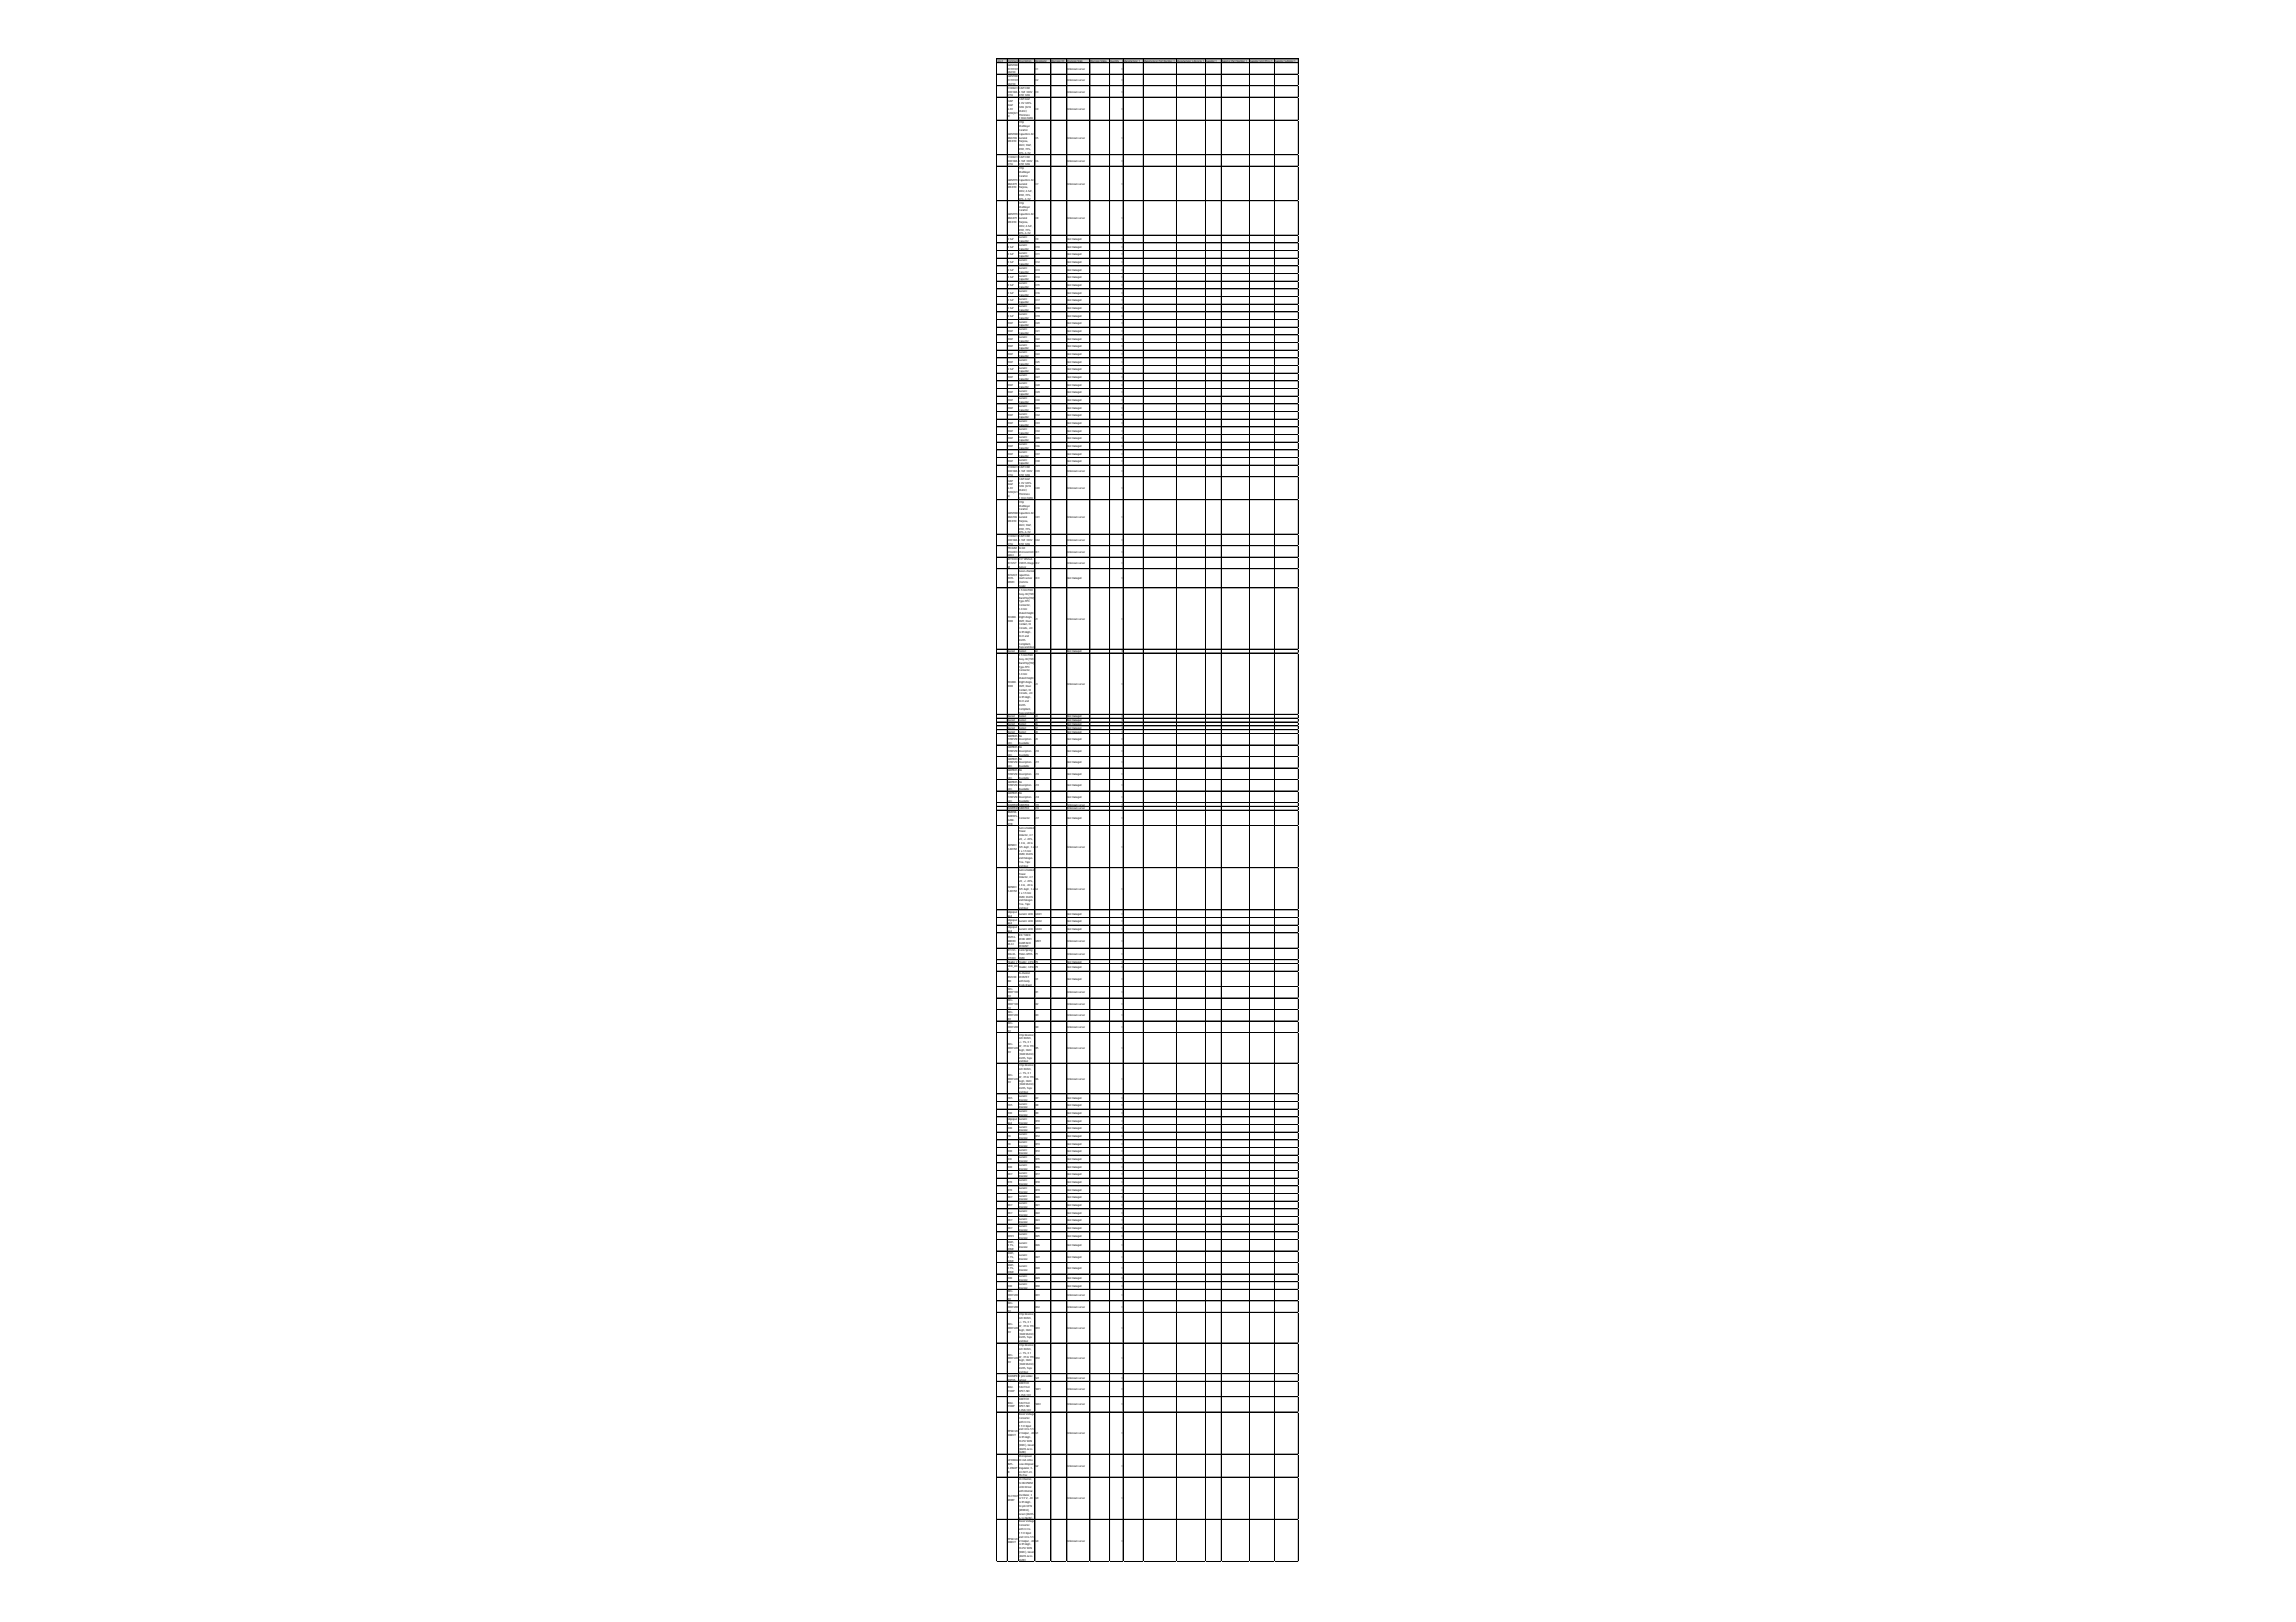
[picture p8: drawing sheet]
<svg xmlns="http://www.w3.org/2000/svg" width="297mm" height="210mm" viewBox="0 0 297 210" stroke-linecap="round" stroke-linejoin="round" font-family="sans-serif">
<defs><g id="words">
<g font-size=".4">
<text x="128.9" y="8">Line #</text>
<text x="130.4" y="8">Comment</text>
<text x="130.4" y="8.5">GRM188</text>
<text x="130.4" y="9">5C1H101</text>
<text x="130.4" y="9.5">JA01D</text>
<text x="130.4" y="10">GRM188</text>
<text x="130.4" y="10.5">5C1H101</text>
<text x="130.4" y="11">JA01D</text>
<text x="130.4" y="11.5">C1206C1</text>
<text x="130.4" y="12">04K1RA</text>
<text x="131.8" y="8">Description</text>
<text x="131.8" y="11.5">CAP CER</text>
<text x="131.8" y="12">0.1UF 100V</text>
<text x="133.9" y="8">Designator</text>
<text x="133.9" y="9">C1</text>
<text x="133.9" y="10.5">C2</text>
<text x="133.9" y="12">C3</text>
<text x="136" y="8">Revision ID</text>
<text x="138.1" y="8">Revision State</text>
<text x="138.1" y="9">Unknown server</text>
<text x="138.1" y="10.5">Unknown server</text>
<text x="138.1" y="12">Unknown server</text>
<text x="141.1" y="8">Revision Status</text>
<text x="143.6" y="8">Quantity</text>
<text x="145.1" y="9">1</text>
<text x="145.1" y="10.5">1</text>
<text x="145.1" y="12">1</text>
<text x="145.4" y="8">Manufacturer 1</text>
<text x="148" y="8">Manufacturer Part Number 1</text>
<text x="152.3" y="8">Manufacturer Lifecycle 1</text>
<text x="156" y="8">Supplier 1</text>
<text x="158.1" y="8">Supplier Part Number 1</text>
<text x="161.7" y="8">Supplier Unit Price 1</text>
<text x="164.9" y="8">Supplier Subtotal 1</text>
<text x="130.4" y="12.5">CTU</text>
<text x="130.4" y="13.2">CAP</text>
<text x="130.4" y="13.7">22uF</text>
<text x="130.4" y="14.2">6.3V</text>
<text x="130.4" y="14.7">1206(321</text>
<text x="130.4" y="15.2">6)</text>
<text x="130.4" y="17.4">GRM188</text>
<text x="130.4" y="17.9">R60J106</text>
<text x="131.8" y="12.5">X7R 1206</text>
<text x="131.8" y="13">CAP 22uF</text>
<text x="131.8" y="13.5">6.3V ±20%</text>
<text x="131.8" y="14">1206 (3216</text>
<text x="131.8" y="14.5">Metric)</text>
<text x="131.8" y="15">Thickness</text>
<text x="131.8" y="15.5">1.9mm SMD</text>
<text x="131.8" y="16">Chip</text>
<text x="131.8" y="16.4">Multilayer</text>
<text x="131.8" y="16.9">Ceramic</text>
<text x="131.8" y="17.4">Capacitors for</text>
<text x="131.8" y="17.9">General</text>
<text x="133.9" y="14.2">C4</text>
<text x="133.9" y="17.9">C5</text>
<text x="138.1" y="14.2">Unknown server</text>
<text x="138.1" y="17.9">Unknown server</text>
<text x="145.1" y="14.2">1</text>
<text x="145.1" y="17.9">1</text>
<text x="130.4" y="18.4">ME47D</text>
<text x="130.4" y="20.4">C1206C1</text>
<text x="130.4" y="20.9">04K1RA</text>
<text x="130.4" y="21.4">CTU</text>
<text x="130.4" y="23.4">GRM155</text>
<text x="130.4" y="23.9">R60J475</text>
<text x="131.8" y="18.4">Purpose,</text>
<text x="131.8" y="18.9">0603, 10uF,</text>
<text x="131.8" y="19.4">X5R, 15%,</text>
<text x="131.8" y="19.9">20%, 6.3V</text>
<text x="131.8" y="20.4">CAP CER</text>
<text x="131.8" y="20.9">0.1UF 100V</text>
<text x="131.8" y="21.4">X7R 1206</text>
<text x="131.8" y="21.9">Chip</text>
<text x="131.8" y="22.4">Multilayer</text>
<text x="131.8" y="22.9">Ceramic</text>
<text x="131.8" y="23.4">Capacitors for</text>
<text x="131.8" y="23.9">General</text>
<text x="133.9" y="20.9">C6</text>
<text x="133.9" y="23.9">C7</text>
<text x="138.1" y="20.9">Unknown server</text>
<text x="138.1" y="23.9">Unknown server</text>
<text x="145.1" y="20.9">1</text>
<text x="145.1" y="23.9">1</text>
<text x="130.4" y="24.4">ME47D</text>
<text x="130.4" y="27.9">GRM155</text>
<text x="130.4" y="28.4">R60J475</text>
<text x="130.4" y="28.9">ME47D</text>
<text x="131.8" y="24.4">Purpose,</text>
<text x="131.8" y="24.9">0402, 4.7uF,</text>
<text x="131.8" y="25.4">X5R, 15%,</text>
<text x="131.8" y="25.9">20%, 6.3V</text>
<text x="131.8" y="26.4">Chip</text>
<text x="131.8" y="26.9">Multilayer</text>
<text x="131.8" y="27.4">Ceramic</text>
<text x="131.8" y="27.9">Capacitors for</text>
<text x="131.8" y="28.4">General</text>
<text x="131.8" y="28.9">Purpose,</text>
<text x="131.8" y="29.3">0402, 4.7uF,</text>
<text x="131.8" y="29.8">X5R, 15%,</text>
<text x="133.9" y="28.4">C8</text>
<text x="138.1" y="28.4">Unknown server</text>
<text x="145.1" y="28.4">1</text>
<text x="130.4" y="31.1">0.1uF</text>
<text x="130.4" y="32.1">0.1uF</text>
<text x="130.4" y="33.1">0.1uF</text>
<text x="130.4" y="34.1">0.1uF</text>
<text x="130.4" y="35">0.1uF</text>
<text x="131.8" y="30.3">20%, 6.3V</text>
<text x="131.8" y="30.8">Generic</text>
<text x="131.8" y="31.3">Capacitor</text>
<text x="131.8" y="31.8">Generic</text>
<text x="131.8" y="32.3">Capacitor</text>
<text x="131.8" y="32.8">Generic</text>
<text x="131.8" y="33.3">Capacitor</text>
<text x="131.8" y="33.8">Generic</text>
<text x="131.8" y="34.3">Capacitor</text>
<text x="131.8" y="34.8">Generic</text>
<text x="131.8" y="35.3">Capacitor</text>
<text x="131.8" y="35.8">Generic</text>
<text x="133.9" y="31.1">C9</text>
<text x="133.9" y="32.1">C10</text>
<text x="133.9" y="33.1">C11</text>
<text x="133.9" y="34.1">C12</text>
<text x="133.9" y="35">C13</text>
<text x="138.1" y="31.1">Not managed</text>
<text x="138.1" y="32.1">Not managed</text>
<text x="138.1" y="33.1">Not managed</text>
<text x="138.1" y="34.1">Not managed</text>
<text x="138.1" y="35">Not managed</text>
<text x="145.1" y="31.1">1</text>
<text x="145.1" y="32.1">1</text>
<text x="145.1" y="33.1">1</text>
<text x="145.1" y="34.1">1</text>
<text x="145.1" y="35">1</text>
<text x="130.4" y="36">0.1uF</text>
<text x="130.4" y="37">0.1uF</text>
<text x="130.4" y="38">0.1uF</text>
<text x="130.4" y="39">0.1uF</text>
<text x="130.4" y="40">0.1uF</text>
<text x="130.4" y="41">0.1uF</text>
<text x="130.4" y="42">10nF</text>
<text x="131.8" y="36.3">Capacitor</text>
<text x="131.8" y="36.8">Generic</text>
<text x="131.8" y="37.3">Capacitor</text>
<text x="131.8" y="37.8">Generic</text>
<text x="131.8" y="38.3">Capacitor</text>
<text x="131.8" y="38.8">Generic</text>
<text x="131.8" y="39.3">Capacitor</text>
<text x="131.8" y="39.8">Generic</text>
<text x="131.8" y="40.3">Capacitor</text>
<text x="131.8" y="40.8">Generic</text>
<text x="131.8" y="41.3">Capacitor</text>
<text x="131.8" y="41.7">Generic</text>
<text x="133.9" y="36">C14</text>
<text x="133.9" y="37">C15</text>
<text x="133.9" y="38">C16</text>
<text x="133.9" y="39">C17</text>
<text x="133.9" y="40">C18</text>
<text x="133.9" y="41">C19</text>
<text x="133.9" y="42">C20</text>
<text x="138.1" y="36">Not managed</text>
<text x="138.1" y="37">Not managed</text>
<text x="138.1" y="38">Not managed</text>
<text x="138.1" y="39">Not managed</text>
<text x="138.1" y="40">Not managed</text>
<text x="138.1" y="41">Not managed</text>
<text x="138.1" y="42">Not managed</text>
<text x="145.1" y="36">1</text>
<text x="145.1" y="37">1</text>
<text x="145.1" y="38">1</text>
<text x="145.1" y="39">1</text>
<text x="145.1" y="40">1</text>
<text x="145.1" y="41">1</text>
<text x="145.1" y="42">1</text>
<text x="130.4" y="43">10nF</text>
<text x="130.4" y="44">10nF</text>
<text x="130.4" y="45">10nF</text>
<text x="130.4" y="46">10nF</text>
<text x="130.4" y="47">10nF</text>
<text x="130.4" y="47.9">0.1uF</text>
<text x="131.8" y="42.2">Capacitor</text>
<text x="131.8" y="42.7">Generic</text>
<text x="131.8" y="43.2">Capacitor</text>
<text x="131.8" y="43.7">Generic</text>
<text x="131.8" y="44.2">Capacitor</text>
<text x="131.8" y="44.7">Generic</text>
<text x="131.8" y="45.2">Capacitor</text>
<text x="131.8" y="45.7">Generic</text>
<text x="131.8" y="46.2">Capacitor</text>
<text x="131.8" y="46.7">Generic</text>
<text x="131.8" y="47.2">Capacitor</text>
<text x="131.8" y="47.7">Generic</text>
<text x="133.9" y="43">C21</text>
<text x="133.9" y="44">C22</text>
<text x="133.9" y="45">C23</text>
<text x="133.9" y="46">C24</text>
<text x="133.9" y="47">C25</text>
<text x="133.9" y="47.9">C26</text>
<text x="138.1" y="43">Not managed</text>
<text x="138.1" y="44">Not managed</text>
<text x="138.1" y="45">Not managed</text>
<text x="138.1" y="46">Not managed</text>
<text x="138.1" y="47">Not managed</text>
<text x="138.1" y="47.9">Not managed</text>
<text x="145.1" y="43">1</text>
<text x="145.1" y="44">1</text>
<text x="145.1" y="45">1</text>
<text x="145.1" y="46">1</text>
<text x="145.1" y="47">1</text>
<text x="145.1" y="47.9">1</text>
<text x="130.4" y="48.9">10nF</text>
<text x="130.4" y="49.9">10nF</text>
<text x="130.4" y="50.9">10nF</text>
<text x="130.4" y="51.9">10nF</text>
<text x="130.4" y="52.9">10nF</text>
<text x="130.4" y="53.9">10nF</text>
<text x="131.8" y="48.2">Capacitor</text>
<text x="131.8" y="48.7">Generic</text>
<text x="131.8" y="49.2">Capacitor</text>
<text x="131.8" y="49.7">Generic</text>
<text x="131.8" y="50.2">Capacitor</text>
<text x="131.8" y="50.7">Generic</text>
<text x="131.8" y="51.2">Capacitor</text>
<text x="131.8" y="51.7">Generic</text>
<text x="131.8" y="52.2">Capacitor</text>
<text x="131.8" y="52.7">Generic</text>
<text x="131.8" y="53.2">Capacitor</text>
<text x="131.8" y="53.7">Generic</text>
<text x="133.9" y="48.9">C27</text>
<text x="133.9" y="49.9">C28</text>
<text x="133.9" y="50.9">C29</text>
<text x="133.9" y="51.9">C30</text>
<text x="133.9" y="52.9">C31</text>
<text x="133.9" y="53.9">C32</text>
<text x="138.1" y="48.9">Not managed</text>
<text x="138.1" y="49.9">Not managed</text>
<text x="138.1" y="50.9">Not managed</text>
<text x="138.1" y="51.9">Not managed</text>
<text x="138.1" y="52.9">Not managed</text>
<text x="138.1" y="53.9">Not managed</text>
<text x="145.1" y="48.9">1</text>
<text x="145.1" y="49.9">1</text>
<text x="145.1" y="50.9">1</text>
<text x="145.1" y="51.9">1</text>
<text x="145.1" y="52.9">1</text>
<text x="145.1" y="53.9">1</text>
<text x="130.4" y="54.9">10nF</text>
<text x="130.4" y="55.9">10nF</text>
<text x="130.4" y="56.9">10nF</text>
<text x="130.4" y="57.9">10nF</text>
<text x="130.4" y="58.9">10nF</text>
<text x="130.4" y="59.8">10nF</text>
<text x="131.8" y="54.1">Capacitor</text>
<text x="131.8" y="54.6">Generic</text>
<text x="131.8" y="55.1">Capacitor</text>
<text x="131.8" y="55.6">Generic</text>
<text x="131.8" y="56.1">Capacitor</text>
<text x="131.8" y="56.6">Generic</text>
<text x="131.8" y="57.1">Capacitor</text>
<text x="131.8" y="57.6">Generic</text>
<text x="131.8" y="58.1">Capacitor</text>
<text x="131.8" y="58.6">Generic</text>
<text x="131.8" y="59.1">Capacitor</text>
<text x="131.8" y="59.6">Generic</text>
<text x="133.9" y="54.9">C33</text>
<text x="133.9" y="55.9">C34</text>
<text x="133.9" y="56.9">C35</text>
<text x="133.9" y="57.9">C36</text>
<text x="133.9" y="58.9">C37</text>
<text x="133.9" y="59.8">C38</text>
<text x="138.1" y="54.9">Not managed</text>
<text x="138.1" y="55.9">Not managed</text>
<text x="138.1" y="56.9">Not managed</text>
<text x="138.1" y="57.9">Not managed</text>
<text x="138.1" y="58.9">Not managed</text>
<text x="138.1" y="59.8">Not managed</text>
<text x="145.1" y="54.9">1</text>
<text x="145.1" y="55.9">1</text>
<text x="145.1" y="56.9">1</text>
<text x="145.1" y="57.9">1</text>
<text x="145.1" y="58.9">1</text>
<text x="145.1" y="59.8">1</text>
<text x="130.4" y="60.6">C1206C1</text>
<text x="130.4" y="61.1">04K1RA</text>
<text x="130.4" y="61.6">CTU</text>
<text x="130.4" y="62.3">CAP</text>
<text x="130.4" y="62.8">22uF</text>
<text x="130.4" y="63.3">6.3V</text>
<text x="130.4" y="63.8">1206(321</text>
<text x="130.4" y="64.3">6)</text>
<text x="131.8" y="60.1">Capacitor</text>
<text x="131.8" y="60.6">CAP CER</text>
<text x="131.8" y="61.1">0.1UF 100V</text>
<text x="131.8" y="61.6">X7R 1206</text>
<text x="131.8" y="62.1">CAP 22uF</text>
<text x="131.8" y="62.6">6.3V ±20%</text>
<text x="131.8" y="63.1">1206 (3216</text>
<text x="131.8" y="63.6">Metric)</text>
<text x="131.8" y="64.1">Thickness</text>
<text x="131.8" y="64.6">1.9mm SMD</text>
<text x="131.8" y="65.1">Chip</text>
<text x="131.8" y="65.6">Multilayer</text>
<text x="133.9" y="61.1">C39</text>
<text x="133.9" y="63.3">C40</text>
<text x="138.1" y="61.1">Unknown server</text>
<text x="138.1" y="63.3">Unknown server</text>
<text x="145.1" y="61.1">1</text>
<text x="145.1" y="63.3">1</text>
<text x="130.4" y="66.6">GRM188</text>
<text x="130.4" y="67">R60J106</text>
<text x="130.4" y="67.5">ME47D</text>
<text x="130.4" y="69.5">C1206C1</text>
<text x="130.4" y="70">04K1RA</text>
<text x="130.4" y="70.5">CTU</text>
<text x="130.4" y="71">PIC32M</text>
<text x="130.4" y="71.5">Z1024EC</text>
<text x="131.8" y="66.1">Ceramic</text>
<text x="131.8" y="66.6">Capacitors for</text>
<text x="131.8" y="67">General</text>
<text x="131.8" y="67.5">Purpose,</text>
<text x="131.8" y="68">0603, 10uF,</text>
<text x="131.8" y="68.5">X5R, 15%,</text>
<text x="131.8" y="69">20%, 6.3V</text>
<text x="131.8" y="69.5">CAP CER</text>
<text x="131.8" y="70">0.1UF 100V</text>
<text x="131.8" y="70.5">X7R 1206</text>
<text x="131.8" y="71">32-bit</text>
<text x="131.8" y="71.5">Microcontroll</text>
<text x="133.9" y="67">C41</text>
<text x="133.9" y="70">C42</text>
<text x="133.9" y="71.5">IC1</text>
<text x="138.1" y="67">Unknown server</text>
<text x="138.1" y="70">Unknown server</text>
<text x="138.1" y="71.5">Unknown server</text>
<text x="145.1" y="67">1</text>
<text x="145.1" y="70">1</text>
<text x="145.1" y="71.5">1</text>
<text x="130.4" y="72">G064</text>
<text x="130.4" y="72.5">MT9V03</text>
<text x="130.4" y="73">4C12ST</text>
<text x="130.4" y="73.5">M</text>
<text x="130.4" y="74.5">AT42QT</text>
<text x="130.4" y="75">1070-</text>
<text x="130.4" y="75.5">MMH</text>
<text x="131.8" y="72">er</text>
<text x="131.8" y="72.5">1/3&quot; WVGA</text>
<text x="131.8" y="73">CMOS Image</text>
<text x="131.8" y="73.5">Sensor</text>
<text x="131.8" y="74">Seven-channel</text>
<text x="131.8" y="74.5">capacitive</text>
<text x="131.8" y="75">touch sensor</text>
<text x="131.8" y="75.5">(Comms</text>
<text x="131.8" y="76">mode)</text>
<text x="131.8" y="76.5">0.5 mm Pitch</text>
<text x="131.8" y="77">Easy-On(TM)</text>
<text x="131.8" y="77.5">BackFlip(TM)</text>
<text x="131.8" y="78">Type FPC</text>
<text x="133.9" y="73">IC2</text>
<text x="133.9" y="75">IC3</text>
<text x="138.1" y="73">Unknown server</text>
<text x="138.1" y="75">Not managed</text>
<text x="145.1" y="73">1</text>
<text x="145.1" y="75">1</text>
<text x="130.4" y="79.9">503480-</text>
<text x="130.4" y="80.4">1000</text>
<text x="131.8" y="78.5">Connector,</text>
<text x="131.8" y="79">1.0 mm</text>
<text x="131.8" y="79.4">Mated Height,</text>
<text x="131.8" y="79.9">Right Angle,</text>
<text x="131.8" y="80.4">SMT, Dual</text>
<text x="131.8" y="80.9">Contact, 10</text>
<text x="131.8" y="81.4">Circuits, -40</text>
<text x="131.8" y="81.9">to 85 degC,</text>
<text x="131.8" y="82.4">ELV and</text>
<text x="131.8" y="82.9">RoHS</text>
<text x="131.8" y="83.4">Compliant,</text>
<text x="131.8" y="83.9">Tape and Reel</text>
<text x="133.9" y="80.2">J1</text>
<text x="138.1" y="80.2">Unknown server</text>
<text x="145.1" y="80.2">1</text>
<text x="130.4" y="84.4">Socket</text>
<text x="130.4" y="88.4">503480-</text>
<text x="130.4" y="88.9">1000</text>
<text x="131.8" y="84.4">Socket</text>
<text x="131.8" y="84.9">0.5 mm Pitch</text>
<text x="131.8" y="85.4">Easy-On(TM)</text>
<text x="131.8" y="85.9">BackFlip(TM)</text>
<text x="131.8" y="86.4">Type FPC</text>
<text x="131.8" y="86.9">Connector,</text>
<text x="131.8" y="87.4">1.0 mm</text>
<text x="131.8" y="87.9">Mated Height,</text>
<text x="131.8" y="88.4">Right Angle,</text>
<text x="131.8" y="88.9">SMT, Dual</text>
<text x="131.8" y="89.4">Contact, 10</text>
<text x="131.8" y="89.9">Circuits, -40</text>
<text x="133.9" y="84.4">J2</text>
<text x="133.9" y="88.6">J3</text>
<text x="138.1" y="84.4">Not managed</text>
<text x="138.1" y="88.6">Unknown server</text>
<text x="145.1" y="84.4">1</text>
<text x="145.1" y="88.6">1</text>
<text x="130.4" y="92.8">Socket</text>
<text x="130.4" y="93.3">Socket</text>
<text x="130.4" y="93.8">Socket</text>
<text x="130.4" y="94.3">Socket</text>
<text x="130.4" y="94.8">Socket</text>
<text x="130.4" y="95.3">GRPB05</text>
<text x="130.4" y="95.8">1VWVN</text>
<text x="131.8" y="90.4">to 85 degC,</text>
<text x="131.8" y="90.9">ELV and</text>
<text x="131.8" y="91.4">RoHS</text>
<text x="131.8" y="91.9">Compliant,</text>
<text x="131.8" y="92.3">Tape and Reel</text>
<text x="131.8" y="92.8">Socket</text>
<text x="131.8" y="93.3">Socket</text>
<text x="131.8" y="93.8">Socket</text>
<text x="131.8" y="94.3">Socket</text>
<text x="131.8" y="94.8">Socket</text>
<text x="131.8" y="95.3">No</text>
<text x="131.8" y="95.8">Description</text>
<text x="133.9" y="92.8">J4</text>
<text x="133.9" y="93.3">J5</text>
<text x="133.9" y="93.8">J6</text>
<text x="133.9" y="94.3">J7</text>
<text x="133.9" y="94.8">J8</text>
<text x="133.9" y="95.8">J9</text>
<text x="138.1" y="92.8">Not managed</text>
<text x="138.1" y="93.3">Not managed</text>
<text x="138.1" y="93.8">Not managed</text>
<text x="138.1" y="94.3">Not managed</text>
<text x="138.1" y="94.8">Not managed</text>
<text x="138.1" y="95.8">Not managed</text>
<text x="145.1" y="92.8">1</text>
<text x="145.1" y="93.3">1</text>
<text x="145.1" y="93.8">1</text>
<text x="145.1" y="94.3">1</text>
<text x="145.1" y="94.8">1</text>
<text x="145.1" y="95.8">1</text>
<text x="130.4" y="96.3">-RC</text>
<text x="130.4" y="96.8">GRPB05</text>
<text x="130.4" y="97.3">1VWVN</text>
<text x="130.4" y="97.8">-RC</text>
<text x="130.4" y="98.3">GRPB05</text>
<text x="130.4" y="98.8">1VWVN</text>
<text x="130.4" y="99.3">-RC</text>
<text x="130.4" y="99.8">GRPB05</text>
<text x="130.4" y="100.3">1VWVN</text>
<text x="130.4" y="100.8">-RC</text>
<text x="130.4" y="101.3">GRPB05</text>
<text x="130.4" y="101.8">1VWVN</text>
<text x="131.8" y="96.3">Available</text>
<text x="131.8" y="96.8">No</text>
<text x="131.8" y="97.3">Description</text>
<text x="131.8" y="97.8">Available</text>
<text x="131.8" y="98.3">No</text>
<text x="131.8" y="98.8">Description</text>
<text x="131.8" y="99.3">Available</text>
<text x="131.8" y="99.8">No</text>
<text x="131.8" y="100.3">Description</text>
<text x="131.8" y="100.8">Available</text>
<text x="131.8" y="101.3">No</text>
<text x="131.8" y="101.8">Description</text>
<text x="133.9" y="97.3">J10</text>
<text x="133.9" y="98.8">J11</text>
<text x="133.9" y="100.3">J12</text>
<text x="133.9" y="101.8">J13</text>
<text x="138.1" y="97.3">Not managed</text>
<text x="138.1" y="98.8">Not managed</text>
<text x="138.1" y="100.3">Not managed</text>
<text x="138.1" y="101.8">Not managed</text>
<text x="145.1" y="97.3">1</text>
<text x="145.1" y="98.8">1</text>
<text x="145.1" y="100.3">1</text>
<text x="145.1" y="101.8">1</text>
<text x="130.4" y="102.3">-RC</text>
<text x="130.4" y="102.8">GRPB05</text>
<text x="130.4" y="103.3">1VWVN</text>
<text x="130.4" y="103.8">-RC</text>
<text x="130.4" y="104.3">JUMPER</text>
<text x="130.4" y="104.7">JUMPER</text>
<text x="130.4" y="105.2">BM05B-</text>
<text x="130.4" y="105.7">ADHKS-</text>
<text x="130.4" y="106.2">GAN-</text>
<text x="130.4" y="106.7">ETB</text>
<text x="131.8" y="102.3">Available</text>
<text x="131.8" y="102.8">No</text>
<text x="131.8" y="103.3">Description</text>
<text x="131.8" y="103.8">Available</text>
<text x="131.8" y="104.3">JUMPER</text>
<text x="131.8" y="104.7">JUMPER</text>
<text x="131.8" y="106">Connector</text>
<text x="131.8" y="107.2">Semi-shielded</text>
<text x="131.8" y="107.7">Power</text>
<text x="133.9" y="103.3">J14</text>
<text x="133.9" y="104.3">J15</text>
<text x="133.9" y="104.7">J16</text>
<text x="133.9" y="106">J17</text>
<text x="138.1" y="103.3">Not managed</text>
<text x="138.1" y="104.3">Unknown server</text>
<text x="138.1" y="104.7">Unknown server</text>
<text x="138.1" y="106">Not managed</text>
<text x="145.1" y="103.3">1</text>
<text x="145.1" y="104.3">1</text>
<text x="145.1" y="104.7">1</text>
<text x="145.1" y="106">1</text>
<text x="130.4" y="109.5">SRN301</text>
<text x="130.4" y="110">5-4R7M</text>
<text x="131.8" y="108.2">Inductor, 4.7</text>
<text x="131.8" y="108.7">uH, +/- 20%,</text>
<text x="131.8" y="109.2">1.4 A, -40 to</text>
<text x="131.8" y="109.7">125 degC, 3 x</text>
<text x="131.8" y="110.2">3 x 1.5 mm</text>
<text x="131.8" y="110.7">SMD, RoHS</text>
<text x="131.8" y="111.2">and Halogen</text>
<text x="131.8" y="111.7">Free, Tape</text>
<text x="131.8" y="112.2">and Reel</text>
<text x="131.8" y="112.7">Semi-shielded</text>
<text x="131.8" y="113.2">Power</text>
<text x="131.8" y="113.7">Inductor, 4.7</text>
<text x="133.9" y="109.7">L1</text>
<text x="138.1" y="109.7">Unknown server</text>
<text x="145.1" y="109.7">1</text>
<text x="130.4" y="114.9">SRN301</text>
<text x="130.4" y="115.4">5-4R7M</text>
<text x="130.4" y="118.1">Unpopul</text>
<text x="130.4" y="118.6">ated</text>
<text x="130.4" y="119.1">Unpopul</text>
<text x="130.4" y="119.6">ated</text>
<text x="131.8" y="114.2">uH, +/- 20%,</text>
<text x="131.8" y="114.7">1.4 A, -40 to</text>
<text x="131.8" y="115.2">125 degC, 3 x</text>
<text x="131.8" y="115.7">3 x 1.5 mm</text>
<text x="131.8" y="116.2">SMD, RoHS</text>
<text x="131.8" y="116.7">and Halogen</text>
<text x="131.8" y="117.1">Free, Tape</text>
<text x="131.8" y="117.6">and Reel</text>
<text x="131.8" y="118.4">Generic LED</text>
<text x="131.8" y="119.4">Generic LED</text>
<text x="133.9" y="115.2">L2</text>
<text x="133.9" y="118.4">LED1</text>
<text x="133.9" y="119.4">LED2</text>
<text x="138.1" y="115.2">Unknown server</text>
<text x="138.1" y="118.4">Not managed</text>
<text x="138.1" y="119.4">Not managed</text>
<text x="145.1" y="115.2">1</text>
<text x="145.1" y="118.4">1</text>
<text x="145.1" y="119.4">1</text>
<text x="130.4" y="120.1">Unpopul</text>
<text x="130.4" y="120.6">ated</text>
<text x="130.4" y="121.4">ESP32-</text>
<text x="130.4" y="121.9">WROO</text>
<text x="130.4" y="122.4">M-32</text>
<text x="130.4" y="123.1">811-S1-</text>
<text x="130.4" y="123.6">006-30-</text>
<text x="130.4" y="124.1">015101</text>
<text x="130.4" y="124.6">Header 2</text>
<text x="130.4" y="125.1">LED_stri</text>
<text x="130.4" y="125.6">p</text>
<text x="131.8" y="120.4">Generic LED</text>
<text x="131.8" y="121.1">RX TXRX</text>
<text x="131.8" y="121.6">MOD WIFI</text>
<text x="131.8" y="122.1">SURFACE</text>
<text x="131.8" y="122.6">MOUNT</text>
<text x="131.8" y="123.1">Conn Spring</text>
<text x="131.8" y="123.6">Piston 6POS</text>
<text x="131.8" y="124.1">SMD</text>
<text x="131.8" y="124.6">Header, 2-Pin</text>
<text x="131.8" y="125.3">Header, 3-Pin</text>
<text x="133.9" y="120.4">LED3</text>
<text x="133.9" y="121.9">MD1</text>
<text x="133.9" y="123.6">P1</text>
<text x="133.9" y="124.6">P2</text>
<text x="133.9" y="125.3">P3</text>
<text x="138.1" y="120.4">Not managed</text>
<text x="138.1" y="121.9">Unknown server</text>
<text x="138.1" y="123.6">Unknown server</text>
<text x="138.1" y="124.6">Not managed</text>
<text x="138.1" y="125.3">Not managed</text>
<text x="145.1" y="120.4">1</text>
<text x="145.1" y="121.9">1</text>
<text x="145.1" y="123.6">1</text>
<text x="145.1" y="124.6">1</text>
<text x="145.1" y="125.3">1</text>
<text x="130.4" y="126.6">BSS138</text>
<text x="130.4" y="127.1">BK</text>
<text x="130.4" y="128.1">ERJ-</text>
<text x="130.4" y="128.6">3EKF100</text>
<text x="130.4" y="129.1">1V</text>
<text x="130.4" y="129.6">ERJ-</text>
<text x="130.4" y="130">3EKF100</text>
<text x="130.4" y="130.5">1V</text>
<text x="130.4" y="131">ERJ-</text>
<text x="130.4" y="131.5">3EKF200</text>
<text x="131.8" y="126.1">N-channel</text>
<text x="131.8" y="126.6">MOSFET</text>
<text x="131.8" y="127.1">with body</text>
<text x="131.8" y="127.6">diode drawn</text>
<text x="133.9" y="126.8">Q1</text>
<text x="133.9" y="128.6">R1</text>
<text x="133.9" y="130">R2</text>
<text x="133.9" y="131.5">R3</text>
<text x="138.1" y="126.8">Not managed</text>
<text x="138.1" y="128.6">Unknown server</text>
<text x="138.1" y="130">Unknown server</text>
<text x="138.1" y="131.5">Unknown server</text>
<text x="145.1" y="126.8">1</text>
<text x="145.1" y="128.6">1</text>
<text x="145.1" y="130">1</text>
<text x="145.1" y="131.5">1</text>
<text x="130.4" y="132">4V</text>
<text x="130.4" y="132.5">ERJ-</text>
<text x="130.4" y="133">3EKF200</text>
<text x="130.4" y="133.5">4V</text>
<text x="130.4" y="135.2">ERJ-</text>
<text x="130.4" y="135.7">3EKF220</text>
<text x="130.4" y="136.2">3V</text>
<text x="131.8" y="134">Chip Resistor,</text>
<text x="131.8" y="134.5">220 KOhm,</text>
<text x="131.8" y="135">+/- 1%, 0.1</text>
<text x="131.8" y="135.5">W, -55 to 155</text>
<text x="131.8" y="136">degC, 0603</text>
<text x="131.8" y="136.5">(1608 Metric),</text>
<text x="131.8" y="137">RoHS, Tape</text>
<text x="131.8" y="137.5">and Reel</text>
<text x="131.8" y="138">Chip Resistor,</text>
<text x="133.9" y="133">R4</text>
<text x="133.9" y="135.7">R5</text>
<text x="138.1" y="133">Unknown server</text>
<text x="138.1" y="135.7">Unknown server</text>
<text x="145.1" y="133">1</text>
<text x="145.1" y="135.7">1</text>
<text x="130.4" y="139.2">ERJ-</text>
<text x="130.4" y="139.7">3EKF220</text>
<text x="130.4" y="140.2">3V</text>
<text x="130.4" y="142.2">1K5</text>
<text x="130.4" y="143.2">1K5</text>
<text x="131.8" y="138.5">220 KOhm,</text>
<text x="131.8" y="139">+/- 1%, 0.1</text>
<text x="131.8" y="139.5">W, -55 to 155</text>
<text x="131.8" y="140">degC, 0603</text>
<text x="131.8" y="140.5">(1608 Metric),</text>
<text x="131.8" y="141">RoHS, Tape</text>
<text x="131.8" y="141.5">and Reel</text>
<text x="131.8" y="142">Generic</text>
<text x="131.8" y="142.4">Resistor</text>
<text x="131.8" y="142.9">Generic</text>
<text x="131.8" y="143.4">Resistor</text>
<text x="131.8" y="143.9">Generic</text>
<text x="133.9" y="139.7">R6</text>
<text x="133.9" y="142.2">R7</text>
<text x="133.9" y="143.2">R8</text>
<text x="138.1" y="139.7">Unknown server</text>
<text x="138.1" y="142.2">Not managed</text>
<text x="138.1" y="143.2">Not managed</text>
<text x="145.1" y="139.7">1</text>
<text x="145.1" y="142.2">1</text>
<text x="145.1" y="143.2">1</text>
<text x="130.4" y="144.2">10K</text>
<text x="130.4" y="144.9">Unpopul</text>
<text x="130.4" y="145.4">ated</text>
<text x="130.4" y="146.2">10K</text>
<text x="130.4" y="147.2">1K</text>
<text x="130.4" y="148.1">1K</text>
<text x="130.4" y="149.1">10K</text>
<text x="131.8" y="144.4">Resistor</text>
<text x="131.8" y="144.9">Generic</text>
<text x="131.8" y="145.4">Resistor</text>
<text x="131.8" y="145.9">Generic</text>
<text x="131.8" y="146.4">Resistor</text>
<text x="131.8" y="146.9">Generic</text>
<text x="131.8" y="147.4">Resistor</text>
<text x="131.8" y="147.9">Generic</text>
<text x="131.8" y="148.4">Resistor</text>
<text x="131.8" y="148.9">Generic</text>
<text x="131.8" y="149.4">Resistor</text>
<text x="131.8" y="149.9">Generic</text>
<text x="133.9" y="144.2">R9</text>
<text x="133.9" y="145.2">R10</text>
<text x="133.9" y="146.2">R11</text>
<text x="133.9" y="147.2">R12</text>
<text x="133.9" y="148.1">R13</text>
<text x="133.9" y="149.1">R14</text>
<text x="138.1" y="144.2">Not managed</text>
<text x="138.1" y="145.2">Not managed</text>
<text x="138.1" y="146.2">Not managed</text>
<text x="138.1" y="147.2">Not managed</text>
<text x="138.1" y="148.1">Not managed</text>
<text x="138.1" y="149.1">Not managed</text>
<text x="145.1" y="144.2">1</text>
<text x="145.1" y="145.2">1</text>
<text x="145.1" y="146.2">1</text>
<text x="145.1" y="147.2">1</text>
<text x="145.1" y="148.1">1</text>
<text x="145.1" y="149.1">1</text>
<text x="130.4" y="150.1">330</text>
<text x="130.4" y="151.1">10K</text>
<text x="130.4" y="152.1">4K7</text>
<text x="130.4" y="153.1">47K</text>
<text x="130.4" y="154.1">47K</text>
<text x="130.4" y="155.1">4K7</text>
<text x="131.8" y="150.4">Resistor</text>
<text x="131.8" y="150.9">Generic</text>
<text x="131.8" y="151.4">Resistor</text>
<text x="131.8" y="151.9">Generic</text>
<text x="131.8" y="152.4">Resistor</text>
<text x="131.8" y="152.9">Generic</text>
<text x="131.8" y="153.4">Resistor</text>
<text x="131.8" y="153.9">Generic</text>
<text x="131.8" y="154.4">Resistor</text>
<text x="131.8" y="154.8">Generic</text>
<text x="131.8" y="155.3">Resistor</text>
<text x="131.8" y="155.8">Generic</text>
<text x="133.9" y="150.1">R15</text>
<text x="133.9" y="151.1">R16</text>
<text x="133.9" y="152.1">R17</text>
<text x="133.9" y="153.1">R18</text>
<text x="133.9" y="154.1">R19</text>
<text x="133.9" y="155.1">R20</text>
<text x="138.1" y="150.1">Not managed</text>
<text x="138.1" y="151.1">Not managed</text>
<text x="138.1" y="152.1">Not managed</text>
<text x="138.1" y="153.1">Not managed</text>
<text x="138.1" y="154.1">Not managed</text>
<text x="138.1" y="155.1">Not managed</text>
<text x="145.1" y="150.1">1</text>
<text x="145.1" y="151.1">1</text>
<text x="145.1" y="152.1">1</text>
<text x="145.1" y="153.1">1</text>
<text x="145.1" y="154.1">1</text>
<text x="145.1" y="155.1">1</text>
<text x="130.4" y="156.1">4K7</text>
<text x="130.4" y="157.1">4K7</text>
<text x="130.4" y="158.1">4K7</text>
<text x="130.4" y="159.1">4K7</text>
<text x="130.4" y="160.1">4K99</text>
<text x="130.4" y="160.8">26R1,</text>
<text x="130.4" y="161.3">0.1%,</text>
<text x="130.4" y="161.8">1/8W</text>
<text x="131.8" y="156.3">Resistor</text>
<text x="131.8" y="156.8">Generic</text>
<text x="131.8" y="157.3">Resistor</text>
<text x="131.8" y="157.8">Generic</text>
<text x="131.8" y="158.3">Resistor</text>
<text x="131.8" y="158.8">Generic</text>
<text x="131.8" y="159.3">Resistor</text>
<text x="131.8" y="159.8">Generic</text>
<text x="131.8" y="160.3">Resistor</text>
<text x="131.8" y="161">Generic</text>
<text x="131.8" y="161.5">Resistor</text>
<text x="133.9" y="156.1">R21</text>
<text x="133.9" y="157.1">R22</text>
<text x="133.9" y="158.1">R23</text>
<text x="133.9" y="159.1">R24</text>
<text x="133.9" y="160.1">R25</text>
<text x="133.9" y="161.3">R26</text>
<text x="138.1" y="156.1">Not managed</text>
<text x="138.1" y="157.1">Not managed</text>
<text x="138.1" y="158.1">Not managed</text>
<text x="138.1" y="159.1">Not managed</text>
<text x="138.1" y="160.1">Not managed</text>
<text x="138.1" y="161.3">Not managed</text>
<text x="145.1" y="156.1">1</text>
<text x="145.1" y="157.1">1</text>
<text x="145.1" y="158.1">1</text>
<text x="145.1" y="159.1">1</text>
<text x="145.1" y="160.1">1</text>
<text x="145.1" y="161.3">1</text>
<text x="130.4" y="162.3">26R1,</text>
<text x="130.4" y="162.8">0.1%,</text>
<text x="130.4" y="163.3">1/8W</text>
<text x="130.4" y="163.8">26R1,</text>
<text x="130.4" y="164.3">0.1%,</text>
<text x="130.4" y="164.8">1/8W</text>
<text x="130.4" y="165.5">10K</text>
<text x="130.4" y="166.5">10K</text>
<text x="130.4" y="167.3">ERJ-</text>
<text x="130.4" y="167.7">3EKF200</text>
<text x="131.8" y="162.5">Generic</text>
<text x="131.8" y="163">Resistor</text>
<text x="131.8" y="164">Generic</text>
<text x="131.8" y="164.5">Resistor</text>
<text x="131.8" y="165.3">Generic</text>
<text x="131.8" y="165.8">Resistor</text>
<text x="131.8" y="166.3">Generic</text>
<text x="131.8" y="166.8">Resistor</text>
<text x="133.9" y="162.8">R27</text>
<text x="133.9" y="164.3">R28</text>
<text x="133.9" y="165.5">R29</text>
<text x="133.9" y="166.5">R30</text>
<text x="133.9" y="167.7">R31</text>
<text x="138.1" y="162.8">Not managed</text>
<text x="138.1" y="164.3">Not managed</text>
<text x="138.1" y="165.5">Not managed</text>
<text x="138.1" y="166.5">Not managed</text>
<text x="138.1" y="167.7">Unknown server</text>
<text x="145.1" y="162.8">1</text>
<text x="145.1" y="164.3">1</text>
<text x="145.1" y="165.5">1</text>
<text x="145.1" y="166.5">1</text>
<text x="145.1" y="167.7">1</text>
<text x="130.4" y="168.2">4V</text>
<text x="130.4" y="168.7">ERJ-</text>
<text x="130.4" y="169.2">3EKF200</text>
<text x="130.4" y="169.7">4V</text>
<text x="130.4" y="171.5">ERJ-</text>
<text x="130.4" y="172">3EKF220</text>
<text x="130.4" y="172.5">3V</text>
<text x="131.8" y="170.2">Chip Resistor,</text>
<text x="131.8" y="170.7">220 KOhm,</text>
<text x="131.8" y="171.2">+/- 1%, 0.1</text>
<text x="131.8" y="171.7">W, -55 to 155</text>
<text x="131.8" y="172.2">degC, 0603</text>
<text x="131.8" y="172.7">(1608 Metric),</text>
<text x="131.8" y="173.2">RoHS, Tape</text>
<text x="131.8" y="173.7">and Reel</text>
<text x="133.9" y="169.2">R32</text>
<text x="133.9" y="172">R33</text>
<text x="138.1" y="169.2">Unknown server</text>
<text x="138.1" y="172">Unknown server</text>
<text x="145.1" y="169.2">1</text>
<text x="145.1" y="172">1</text>
<text x="130.4" y="175.4">ERJ-</text>
<text x="130.4" y="175.9">3EKF220</text>
<text x="130.4" y="176.4">3V</text>
<text x="130.4" y="178.2">SJUMPE</text>
<text x="130.4" y="178.7">R3POS</text>
<text x="130.4" y="179.7">B3U-</text>
<text x="131.8" y="174.2">Chip Resistor,</text>
<text x="131.8" y="174.7">220 KOhm,</text>
<text x="131.8" y="175.2">+/- 1%, 0.1</text>
<text x="131.8" y="175.7">W, -55 to 155</text>
<text x="131.8" y="176.2">degC, 0603</text>
<text x="131.8" y="176.7">(1608 Metric),</text>
<text x="131.8" y="177.2">RoHS, Tape</text>
<text x="131.8" y="177.7">and Reel</text>
<text x="131.8" y="178.2">3 pins solder</text>
<text x="131.8" y="178.7">jumper</text>
<text x="131.8" y="179.2">SWITCH</text>
<text x="131.8" y="179.7">TACTILE</text>
<text x="133.9" y="175.9">R34</text>
<text x="133.9" y="178.4">SJ1</text>
<text x="133.9" y="179.9">SW1</text>
<text x="138.1" y="175.9">Unknown server</text>
<text x="138.1" y="178.4">Unknown server</text>
<text x="138.1" y="179.9">Unknown server</text>
<text x="145.1" y="175.9">1</text>
<text x="145.1" y="178.4">1</text>
<text x="145.1" y="179.9">1</text>
<text x="130.4" y="180.1">1100P</text>
<text x="130.4" y="181.6">B3U-</text>
<text x="130.4" y="182.1">1100P</text>
<text x="130.4" y="185.4">TPS6120</text>
<text x="130.4" y="185.8">0DRCT</text>
<text x="131.8" y="180.1">SPST-NO</text>
<text x="131.8" y="180.6">0.05A 12V</text>
<text x="131.8" y="181.1">SWITCH</text>
<text x="131.8" y="181.6">TACTILE</text>
<text x="131.8" y="182.1">SPST-NO</text>
<text x="131.8" y="182.6">0.05A 12V</text>
<text x="131.8" y="183.1">Boost Voltage</text>
<text x="131.8" y="183.6">Converter</text>
<text x="131.8" y="184.1">with 0.3 to</text>
<text x="131.8" y="184.6">5.5 V Input</text>
<text x="131.8" y="185.1">and 1.8 to 5.5</text>
<text x="131.8" y="185.6">V Output, -40</text>
<text x="133.9" y="181.9">SW2</text>
<text x="133.9" y="185.6">U1</text>
<text x="138.1" y="181.9">Unknown server</text>
<text x="138.1" y="185.6">Unknown server</text>
<text x="145.1" y="181.9">1</text>
<text x="145.1" y="185.6">1</text>
<text x="130.4" y="189.1">LP2980A</text>
<text x="130.4" y="189.6">IM5-</text>
<text x="130.4" y="190.1">3.3/NOP</text>
<text x="130.4" y="190.6">B</text>
<text x="131.8" y="186.1">to 85 degC,</text>
<text x="131.8" y="186.6">10-Pin SON</text>
<text x="131.8" y="187.1">(DRC), Green</text>
<text x="131.8" y="187.6">(RoHS &amp; no</text>
<text x="131.8" y="188.1">Sb/Br)</text>
<text x="131.8" y="188.6">Micropower</text>
<text x="131.8" y="189.1">50 mA Ultra</text>
<text x="131.8" y="189.6">Low-Dropout</text>
<text x="131.8" y="190.1">Regulator, 5-</text>
<text x="131.8" y="190.6">pin SOT-23,</text>
<text x="131.8" y="191.1">Pb-Free</text>
<text x="131.8" y="191.6">24-Channel,</text>
<text x="133.9" y="189.8">U2</text>
<text x="138.1" y="189.8">Unknown server</text>
<text x="145.1" y="189.8">1</text>
<text x="130.4" y="193.8">TLC5947</text>
<text x="130.4" y="194.3">RHBT</text>
<text x="131.8" y="192.1">12-Bit PWM</text>
<text x="131.8" y="192.6">LED Driver</text>
<text x="131.8" y="193">with Internal</text>
<text x="131.8" y="193.5">Oscillator, 3</text>
<text x="131.8" y="194">to 5.5 V, -40</text>
<text x="131.8" y="194.5">to 85 degC,</text>
<text x="131.8" y="195">32-pin QFN</text>
<text x="131.8" y="195.5">(RHB32),</text>
<text x="131.8" y="196">Green (RoHS</text>
<text x="131.8" y="196.5">&amp; no Sb/Br)</text>
<text x="131.8" y="197">Boost Voltage</text>
<text x="131.8" y="197.5">Converter</text>
<text x="133.9" y="194">U3</text>
<text x="138.1" y="194">Unknown server</text>
<text x="145.1" y="194">1</text>
<text x="130.4" y="199.2">TPS6120</text>
<text x="130.4" y="199.7">0DRCT</text>
<text x="131.8" y="198">with 0.3 to</text>
<text x="131.8" y="198.5">5.5 V Input</text>
<text x="131.8" y="199">and 1.8 to 5.5</text>
<text x="131.8" y="199.5">V Output, -40</text>
<text x="131.8" y="200">to 85 degC,</text>
<text x="131.8" y="200.5">10-Pin SON</text>
<text x="131.8" y="201">(DRC), Green</text>
<text x="131.8" y="201.5">(RoHS &amp; no</text>
<text x="131.8" y="202">Sb/Br)</text>
<text x="133.9" y="199.5">U4</text>
<text x="138.1" y="199.5">Unknown server</text>
<text x="145.1" y="199.5">1</text>
</g>
</g></defs>
<path d="M128.9 7.6h39.1v.5h-39.1z" fill="#d3d3d3"/>
<g fill="none" stroke="#000" stroke-width=".13">
<path d="M128.9 7.6h39.1M128.9 8.1h39.1M128.9 9.6h39.1M128.9 11.1h39.1M128.9 12.6h39.1M128.9 15.6h39.1M130.3 7.6v194.5M131.8 7.6v194.5M133.9 7.6v194.5M136 7.6v194.5M138 7.6v194.5M141 7.6v194.5"/>
<path d="M143.5 7.6l.1 194.5M145.3 7.6v194.5M147.9 7.6v194.5M152.2 7.6v194.5M156 7.6v194.5M158 7.6v194.5M161.6 7.6l.1 194.5M164.9 7.6v194.5M168 7.6v194.5M168 7.6h-39.1v194.5h39.1M128.9 20h39.1M128.9 21.5h39.1"/>
<path d="M128.9 26h39.1M128.9 30.4h39.1M128.9 31.4h39.1M128.9 32.4h39.1M128.9 33.4h39.1M128.9 34.4h39.1M128.9 35.4h39.1M128.9 36.4h39.1M128.9 37.4h39.1M128.9 38.4h39.1M128.9 39.4h39.1M128.9 40.4h39.1"/>
<path d="M128.9 41.3h39.1M128.9 41.4h39.1M128.9 42.3h39.1M128.9 43.3h39.1M128.9 44.3h39.1M128.9 45.3h39.1M128.9 46.3h39.1M128.9 47.3h39.1M128.9 48.3h39.1M128.9 49.3h39.1M128.9 50.3h39.1M128.9 51.3h39.1"/>
<path d="M128.9 52.3h39.1M128.9 53.3h39.1M128.9 54.2h39.1M128.9 55.2h39.1M128.9 56.2h39.1M128.9 57.2h39.1M128.9 58.2h39.1M128.9 59.2h39.1M128.9 60.2h39.1M128.9 61.7h39.1M128.9 64.7h39.1M128.9 69.1h39.1"/>
<path d="M128.9 70.6h39.1M128.9 72.1h39.1M128.9 73.6h39.1M128.9 76.1h39.1M128.9 84h39.1M128.9 84.5h39.1M128.9 92.4h39.1M128.9 92.9h39.1M128.9 93.4h39.1M128.9 93.9h39.1M128.9 94.4h39.1M128.9 94.9h39.1"/>
<path d="M128.9 96.4h39.1M128.9 97.9h39.1M128.9 99.4h39.1M128.9 100.9h39.1M128.9 102.4h39.1M128.9 103.9h39.1M128.9 104.3h39.1M128.9 104.8h39.1M128.9 106.8h39.1M128.9 112.3h39.1M128.9 117.7h39.1M128.9 118.7h39.1"/>
<path d="M128.9 119.7h39.1M128.9 120.7h39.1M128.9 122.7h39.1M128.9 124.2h39.1M128.9 124.7h39.1M128.9 125.7h39.1M128.9 127.7h39.1M128.9 129.2h39.1M128.9 130.6h39.1M128.9 132.1h39.1M128.9 133.6h39.1M128.9 137.6h39.1"/>
<path d="M128.9 141.6h39.1M128.9 142.5h39.1M128.9 143.5h39.1M128.9 144.5h39.1M128.9 145.5h39.1M128.9 146.5h39.1M128.9 147.5h39.1M128.9 148.5h39.1M128.9 149.5h39.1M128.9 150.5h39.1M128.9 151.5h39.1M128.9 152.5h39.1"/>
<path d="M128.9 153.5h39.1M128.9 154.5h39.1M128.9 155.4h39.1M128.9 156.4h39.1M128.9 157.4h39.1M128.9 158.4h39.1M128.9 159.4h39.1M128.9 160.4h39.1M128.9 161.9h39.1M128.9 163.4h39.1M128.9 164.9h39.1M128.9 165.9h39.1"/>
<path d="M128.9 166.9h39.1M128.9 168.3h39.1M128.9 169.8h39.1M128.9 173.8h39.1M128.9 177.8h39.1M128.9 178.8h39.1M128.9 180.7h39.1M128.9 182.7h39.1M128.9 188.2h39.1M128.9 191.2h39.1M128.9 196.6h39.1"/>
</g>
<path d="M128.9 202.1h.1" fill="none" stroke="#d4d4d4" stroke-width=".13"/>
<path d="M130.3 202.1h.1" fill="none" stroke="#d4d4d4" stroke-width=".13"/>
<path d="M131.8 202.1h.1" fill="none" stroke="#d4d4d4" stroke-width=".13"/>
<path d="M133.9 202.1h.1" fill="none" stroke="#d4d4d4" stroke-width=".13"/>
<path d="M136 202.1h.1" fill="none" stroke="#d4d4d4" stroke-width=".13"/>
<path d="M138 202.1h.1" fill="none" stroke="#d4d4d4" stroke-width=".13"/>
<path d="M141 202.1h.1" fill="none" stroke="#d4d4d4" stroke-width=".13"/>
<path d="M143.5 202.1h.1" fill="none" stroke="#d4d4d4" stroke-width=".13"/>
<path d="M145.3 202.1h.1" fill="none" stroke="#d4d4d4" stroke-width=".13"/>
<path d="M147.9 202.1h.1" fill="none" stroke="#d4d4d4" stroke-width=".13"/>
<path d="M152.2 202.1h.1" fill="none" stroke="#d4d4d4" stroke-width=".13"/>
<path d="M156 202.1h.1" fill="none" stroke="#d4d4d4" stroke-width=".13"/>
<path d="M158 202.1h.1" fill="none" stroke="#d4d4d4" stroke-width=".13"/>
<path d="M161.6 202.1h.1" fill="none" stroke="#d4d4d4" stroke-width=".13"/>
<path d="M164.9 202.1h.1" fill="none" stroke="#d4d4d4" stroke-width=".13"/>
<path d="M168 202.1h.1" fill="none" stroke="#d4d4d4" stroke-width=".13"/>
<path d="M168 9.6h.1" fill="none" stroke="#d4d4d4" stroke-width=".13"/>
<path d="M168 11.1h.1" fill="none" stroke="#d4d4d4" stroke-width=".13"/>
<path d="M168 12.6h.1" fill="none" stroke="#d4d4d4" stroke-width=".13"/>
<path d="M168 15.6h.1" fill="none" stroke="#d4d4d4" stroke-width=".13"/>
<path d="M168 20h.1" fill="none" stroke="#d4d4d4" stroke-width=".13"/>
<path d="M168 21.5h.1" fill="none" stroke="#d4d4d4" stroke-width=".13"/>
<path d="M168 26h.1" fill="none" stroke="#d4d4d4" stroke-width=".13"/>
<path d="M168 30.4h.1" fill="none" stroke="#d4d4d4" stroke-width=".13"/>
<path d="M168 31.4h.1" fill="none" stroke="#d4d4d4" stroke-width=".13"/>
<path d="M168 32.4h.1" fill="none" stroke="#d4d4d4" stroke-width=".13"/>
<path d="M168 33.4h.1" fill="none" stroke="#d4d4d4" stroke-width=".13"/>
<path d="M168 34.4h.1" fill="none" stroke="#d4d4d4" stroke-width=".13"/>
<path d="M168 35.4h.1" fill="none" stroke="#d4d4d4" stroke-width=".13"/>
<path d="M168 36.4h.1" fill="none" stroke="#d4d4d4" stroke-width=".13"/>
<path d="M168 37.4h.1" fill="none" stroke="#d4d4d4" stroke-width=".13"/>
<path d="M168 38.4h.1" fill="none" stroke="#d4d4d4" stroke-width=".13"/>
<path d="M168 39.4h.1" fill="none" stroke="#d4d4d4" stroke-width=".13"/>
<path d="M168 40.4h.1" fill="none" stroke="#d4d4d4" stroke-width=".13"/>
<path d="M168 41.3h.1" fill="none" stroke="#d4d4d4" stroke-width=".13"/>
<path d="M168 42.3h.1" fill="none" stroke="#d4d4d4" stroke-width=".13"/>
<path d="M168 43.3h.1" fill="none" stroke="#d4d4d4" stroke-width=".13"/>
<path d="M168 44.3h.1" fill="none" stroke="#d4d4d4" stroke-width=".13"/>
<path d="M168 45.3h.1" fill="none" stroke="#d4d4d4" stroke-width=".13"/>
<path d="M168 46.3h.1" fill="none" stroke="#d4d4d4" stroke-width=".13"/>
<path d="M168 47.3h.1" fill="none" stroke="#d4d4d4" stroke-width=".13"/>
<path d="M168 48.3h.1" fill="none" stroke="#d4d4d4" stroke-width=".13"/>
<path d="M168 49.3h.1" fill="none" stroke="#d4d4d4" stroke-width=".13"/>
<path d="M168 50.3h.1" fill="none" stroke="#d4d4d4" stroke-width=".13"/>
<path d="M168 51.3h.1" fill="none" stroke="#d4d4d4" stroke-width=".13"/>
<path d="M168 52.3h.1" fill="none" stroke="#d4d4d4" stroke-width=".13"/>
<path d="M168 53.3h.1" fill="none" stroke="#d4d4d4" stroke-width=".13"/>
<path d="M168 54.2h.1" fill="none" stroke="#d4d4d4" stroke-width=".13"/>
<path d="M168 55.2h.1" fill="none" stroke="#d4d4d4" stroke-width=".13"/>
<path d="M168 56.2h.1" fill="none" stroke="#d4d4d4" stroke-width=".13"/>
<path d="M168 57.2h.1" fill="none" stroke="#d4d4d4" stroke-width=".13"/>
<path d="M168 58.2h.1" fill="none" stroke="#d4d4d4" stroke-width=".13"/>
<path d="M168 59.2h.1" fill="none" stroke="#d4d4d4" stroke-width=".13"/>
<path d="M168 60.2h.1" fill="none" stroke="#d4d4d4" stroke-width=".13"/>
<path d="M168 61.7h.1" fill="none" stroke="#d4d4d4" stroke-width=".13"/>
<path d="M168 64.7h.1" fill="none" stroke="#d4d4d4" stroke-width=".13"/>
<path d="M168 69.1h.1" fill="none" stroke="#d4d4d4" stroke-width=".13"/>
<path d="M168 70.6h.1" fill="none" stroke="#d4d4d4" stroke-width=".13"/>
<path d="M168 72.1h.1" fill="none" stroke="#d4d4d4" stroke-width=".13"/>
<path d="M168 73.6h.1" fill="none" stroke="#d4d4d4" stroke-width=".13"/>
<path d="M168 76.1h.1" fill="none" stroke="#d4d4d4" stroke-width=".13"/>
<path d="M168 84h.1" fill="none" stroke="#d4d4d4" stroke-width=".13"/>
<path d="M168 84.5h.1" fill="none" stroke="#d4d4d4" stroke-width=".13"/>
<path d="M168 92.4h.1" fill="none" stroke="#d4d4d4" stroke-width=".13"/>
<path d="M168 92.9h.1" fill="none" stroke="#d4d4d4" stroke-width=".13"/>
<path d="M168 93.4h.1" fill="none" stroke="#d4d4d4" stroke-width=".13"/>
<path d="M168 93.9h.1" fill="none" stroke="#d4d4d4" stroke-width=".13"/>
<path d="M168 94.4h.1" fill="none" stroke="#d4d4d4" stroke-width=".13"/>
<path d="M168 94.9h.1" fill="none" stroke="#d4d4d4" stroke-width=".13"/>
<path d="M168 96.4h.1" fill="none" stroke="#d4d4d4" stroke-width=".13"/>
<path d="M168 97.9h.1" fill="none" stroke="#d4d4d4" stroke-width=".13"/>
<path d="M168 99.4h.1" fill="none" stroke="#d4d4d4" stroke-width=".13"/>
<path d="M168 100.9h.1" fill="none" stroke="#d4d4d4" stroke-width=".13"/>
<path d="M168 102.4h.1" fill="none" stroke="#d4d4d4" stroke-width=".13"/>
<path d="M168 103.9h.1" fill="none" stroke="#d4d4d4" stroke-width=".13"/>
<path d="M168 104.3h.1" fill="none" stroke="#d4d4d4" stroke-width=".13"/>
<path d="M168 104.8h.1" fill="none" stroke="#d4d4d4" stroke-width=".13"/>
<path d="M168 106.8h.1" fill="none" stroke="#d4d4d4" stroke-width=".13"/>
<path d="M168 112.3h.1" fill="none" stroke="#d4d4d4" stroke-width=".13"/>
<path d="M168 117.7h.1" fill="none" stroke="#d4d4d4" stroke-width=".13"/>
<path d="M168 118.7h.1" fill="none" stroke="#d4d4d4" stroke-width=".13"/>
<path d="M168 119.7h.1" fill="none" stroke="#d4d4d4" stroke-width=".13"/>
<path d="M168 120.7h.1" fill="none" stroke="#d4d4d4" stroke-width=".13"/>
<path d="M168 122.7h.1" fill="none" stroke="#d4d4d4" stroke-width=".13"/>
<path d="M168 124.2h.1" fill="none" stroke="#d4d4d4" stroke-width=".13"/>
<path d="M168 124.7h.1" fill="none" stroke="#d4d4d4" stroke-width=".13"/>
<path d="M168 125.7h.1" fill="none" stroke="#d4d4d4" stroke-width=".13"/>
<path d="M168 127.7h.1" fill="none" stroke="#d4d4d4" stroke-width=".13"/>
<path d="M168 129.2h.1" fill="none" stroke="#d4d4d4" stroke-width=".13"/>
<path d="M168 130.6h.1" fill="none" stroke="#d4d4d4" stroke-width=".13"/>
<path d="M168 132.1h.1" fill="none" stroke="#d4d4d4" stroke-width=".13"/>
<path d="M168 133.6h.1" fill="none" stroke="#d4d4d4" stroke-width=".13"/>
<path d="M168 137.6h.1" fill="none" stroke="#d4d4d4" stroke-width=".13"/>
<path d="M168 141.6h.1" fill="none" stroke="#d4d4d4" stroke-width=".13"/>
<path d="M168 142.5h.1" fill="none" stroke="#d4d4d4" stroke-width=".13"/>
<path d="M168 143.5h.1" fill="none" stroke="#d4d4d4" stroke-width=".13"/>
<path d="M168 144.5h.1" fill="none" stroke="#d4d4d4" stroke-width=".13"/>
<path d="M168 145.5h.1" fill="none" stroke="#d4d4d4" stroke-width=".13"/>
<path d="M168 146.5h.1" fill="none" stroke="#d4d4d4" stroke-width=".13"/>
<path d="M168 147.5h.1" fill="none" stroke="#d4d4d4" stroke-width=".13"/>
<path d="M168 148.5h.1" fill="none" stroke="#d4d4d4" stroke-width=".13"/>
<path d="M168 149.5h.1" fill="none" stroke="#d4d4d4" stroke-width=".13"/>
<path d="M168 150.5h.1" fill="none" stroke="#d4d4d4" stroke-width=".13"/>
<path d="M168 151.5h.1" fill="none" stroke="#d4d4d4" stroke-width=".13"/>
<path d="M168 152.5h.1" fill="none" stroke="#d4d4d4" stroke-width=".13"/>
<path d="M168 153.5h.1" fill="none" stroke="#d4d4d4" stroke-width=".13"/>
<path d="M168 154.5h.1" fill="none" stroke="#d4d4d4" stroke-width=".13"/>
<path d="M168 155.4h.1" fill="none" stroke="#d4d4d4" stroke-width=".13"/>
<path d="M168 156.4h.1" fill="none" stroke="#d4d4d4" stroke-width=".13"/>
<path d="M168 157.4h.1" fill="none" stroke="#d4d4d4" stroke-width=".13"/>
<path d="M168 158.4h.1" fill="none" stroke="#d4d4d4" stroke-width=".13"/>
<path d="M168 159.4h.1" fill="none" stroke="#d4d4d4" stroke-width=".13"/>
<path d="M168 160.4h.1" fill="none" stroke="#d4d4d4" stroke-width=".13"/>
<path d="M168 161.9h.1" fill="none" stroke="#d4d4d4" stroke-width=".13"/>
<path d="M168 163.4h.1" fill="none" stroke="#d4d4d4" stroke-width=".13"/>
<path d="M168 164.9h.1" fill="none" stroke="#d4d4d4" stroke-width=".13"/>
<path d="M168 165.9h.1" fill="none" stroke="#d4d4d4" stroke-width=".13"/>
<path d="M168 166.9h.1" fill="none" stroke="#d4d4d4" stroke-width=".13"/>
<path d="M168 168.3h.1" fill="none" stroke="#d4d4d4" stroke-width=".13"/>
<path d="M168 169.8h.1" fill="none" stroke="#d4d4d4" stroke-width=".13"/>
<path d="M168 173.8h.1" fill="none" stroke="#d4d4d4" stroke-width=".13"/>
<path d="M168 177.8h.1" fill="none" stroke="#d4d4d4" stroke-width=".13"/>
<path d="M168 178.8h.1" fill="none" stroke="#d4d4d4" stroke-width=".13"/>
<path d="M168 180.7h.1" fill="none" stroke="#d4d4d4" stroke-width=".13"/>
<path d="M168 182.7h.1" fill="none" stroke="#d4d4d4" stroke-width=".13"/>
<path d="M168 188.2h.1" fill="none" stroke="#d4d4d4" stroke-width=".13"/>
<path d="M168 191.2h.1" fill="none" stroke="#d4d4d4" stroke-width=".13"/>
<path d="M168 196.6h.1" fill="none" stroke="#d4d4d4" stroke-width=".13"/>
<path d="M168 202.1h.1" fill="none" stroke="#d4d4d4" stroke-width=".13"/>
<use href="#words"/>
</svg>
